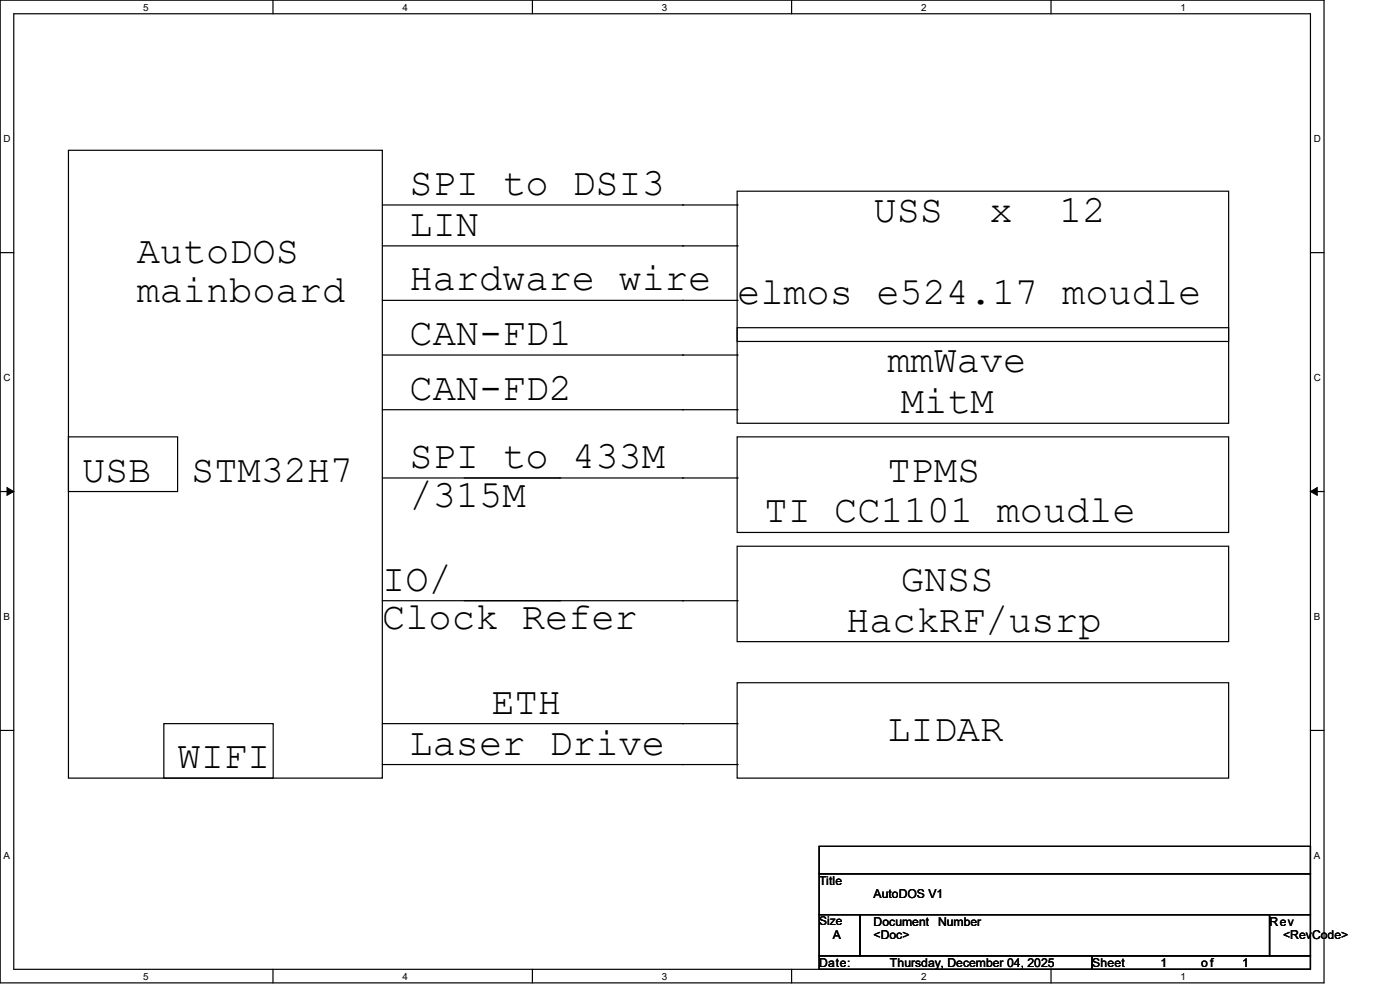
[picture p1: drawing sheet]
<svg xmlns="http://www.w3.org/2000/svg" width="297mm" height="210mm" viewBox="0 0 297 210" stroke-linecap="round" stroke-linejoin="round" font-family="sans-serif">
<defs><g id="words">
<g font-size="8.2">
<text x="86.9" y="41.3">SPI to DSI3</text>
<text x="185.3" y="47.1">USS</text>
<text x="209.9" y="47.1">x</text>
<text x="224.7" y="47.1">12</text>
<text x="86.9" y="50">LIN</text>
<text x="29" y="55.8">AutoDOS</text>
<text x="29" y="64">mainboard</text>
<text x="86.9" y="61.6">Hardware wire</text>
<text x="156.4" y="64.5">elmos e524.17 moudle</text>
<text x="86.9" y="73.2">CAN-FD1</text>
<text x="188.3" y="79">mmWave</text>
<text x="86.9" y="84.7">CAN-FD2</text>
<text x="191.1" y="87.7">MitM</text>
<text x="86.9" y="99.2">SPI to 433M</text>
<text x="17.4" y="102.2">USB</text>
<text x="40.6" y="102.2">STM32H7</text>
<text x="86.9" y="107.4">/315M</text>
<text x="188.3" y="102.2">TPMS</text>
<text x="162.2" y="110.8">TI CC1101 moudle</text>
<text x="81.1" y="125.3">IO/</text>
<text x="191.1" y="125.3">GNSS</text>
<text x="81.1" y="133.5">Clock Refer</text>
<text x="179.5" y="134">HackRF/usrp</text>
<text x="104.3" y="151.4">ETH</text>
<text x="86.9" y="160.1">Laser Drive</text>
<text x="188.3" y="157.1">LIDAR</text>
<text x="37.7" y="162.9">WIFI</text>
</g>
<g font-size="2.6">
<text x="173.8" y="187.7">Title</text>
<text x="185.3" y="190.6">AutoDOS V1</text>
<text x="185.3" y="196.3">Document</text>
<text x="199" y="196.3">Number</text>
<text x="269.3" y="196.3">Rev</text>
<text x="176.7" y="199.3">A</text>
<text x="185.3" y="199.3">&lt;Doc&gt;</text>
<text x="272.2" y="199.3">&lt;RevCode&gt;</text>
<text x="173.8" y="205.1">Date:</text>
<text x="188.8" y="205.1">Thursday, December 04, 2025</text>
<text x="231.7" y="205.1">Sheet</text>
<text x="246.2" y="205.1">1</text>
<text x="254.8" y="205.1">of</text>
<text x="263.5" y="205.1">1</text>
</g>
<text font-size="2.5" x="173.8" y="196.3">Size</text>
<g font-size="2.1">
<text x="30.4" y="2.2">5</text>
<text x="85.4" y="2.2">4</text>
<text x="140.4" y="2.2">3</text>
<text x="195.4" y="2.2">2</text>
<text x="250.5" y="2.2">1</text>
<text x=".8" y="30.1">D</text>
<text x="278.7" y="30.1">D</text>
<text x=".8" y="80.8">C</text>
<text x="278.7" y="80.8">C</text>
<text x=".8" y="131.5">B</text>
<text x="278.7" y="131.5">B</text>
<text x=".8" y="182.2">A</text>
<text x="278.7" y="182.2">A</text>
<text x="30.4" y="207.8">5</text>
<text x="85.4" y="207.8">4</text>
<text x="140.4" y="207.8">3</text>
<text x="195.4" y="207.8">2</text>
<text x="250.5" y="207.8">1</text>
</g>
</g></defs>
<path d="M0 0h280.9v208.5h-280.9zM2.9 2.9h275.1v202.7h-275.1z" fill="none" stroke="#000" stroke-width=".25"/>
<g fill="#fff">
<path d="M30.4 .3h1.1v2.4h-1.1z"/>
<path d="M30.4 205.9h1.1v2.3h-1.1z"/>
</g>
<path d="M57.9 0v2.9M57.9 205.6v2.9" fill="none" stroke="#000" stroke-width=".25"/>
<g fill="#fff">
<path d="M85.4 .3h1.1v2.4h-1.1z"/>
<path d="M85.4 205.9h1.1v2.3h-1.1z"/>
</g>
<path d="M112.9 0v2.9M112.9 205.6v2.9" fill="none" stroke="#000" stroke-width=".25"/>
<g fill="#fff">
<path d="M140.4 .3h1.2v2.4h-1.2z"/>
<path d="M140.4 205.9h1.2v2.3h-1.2z"/>
</g>
<path d="M167.9 0v2.9M167.9 205.6v2.9" fill="none" stroke="#000" stroke-width=".25"/>
<g fill="#fff">
<path d="M195.4 .3h1.2v2.4h-1.2z"/>
<path d="M195.4 205.9h1.2v2.3h-1.2z"/>
</g>
<path d="M223 0v2.9M223 205.6v2.9" fill="none" stroke="#000" stroke-width=".25"/>
<g fill="#fff">
<path d="M250.4 .3h1.2v2.4h-1.2z"/>
<path d="M250.4 205.9h1.2v2.3h-1.2z"/>
<path d="M.8 28.2h1.4v2.4h-1.4z"/>
<path d="M278.7 28.2h1.5v2.4h-1.5z"/>
<path d="M.8 78.9h1.4v2.3h-1.4z"/>
<path d="M278.7 78.9h1.5v2.3h-1.5z"/>
</g>
<path d="M0 53.6h2.9M278 53.6h2.9" fill="none" stroke="#000" stroke-width=".25"/>
<g fill="#fff">
<path d="M.8 129.6h1.3v2.3h-1.3z"/>
<path d="M278.7 129.6h1.4v2.3h-1.4z"/>
</g>
<path d="M0 104.3h2.9M278 104.3h2.9" fill="none" stroke="#000" stroke-width=".25"/>
<path d="M1.5 103.4l1.4 .9-1.4 .8zM278 104.3l1.4-.9v1.7z" fill="#000" stroke="#000" stroke-width=".21"/>
<g fill="#fff">
<path d="M.8 180.3h1.3v2.3h-1.3z"/>
<path d="M278.7 180.3h1.4v2.3h-1.4z"/>
</g>
<g fill="none" stroke="#000" stroke-width=".25">
<path d="M14.5 31.9h66.6v133.2h-66.6zM81.1 43.5h75.3M81.1 52.2h75.3M144.8 43.5h.1M144.8 52.2h.1M156.4 40.6h104.2v31.8h-104.2zM156.4 43.5h.1M156.4 52.2h.1M81.1 63.7h75.3M81.1 75.3h75.3M144.8 63.7h.1M144.8 75.3h.1"/>
<path d="M156.4 69.5h104.2v20.3h-104.2zM156.4 63.7h.1M156.4 75.3h.1M14.5 92.7h23.2v11.6h-23.2zM81.1 86.9h75.3M144.8 86.9h.1M156.4 92.7h104.2v20.2h-104.2zM156.4 86.9h.1M81.1 101.4h75.3M118.7 101.4h.1M144.8 101.4h.1M156.4 115.9h104.2v20.2h-104.2z"/>
<path d="M156.4 101.4h.1M81.1 127.4h75.3M118.7 127.4h.1M144.8 127.4h.1M156.4 127.4h.1M0 154.9h2.9M34.8 153.5h23.2v11.6h-23.2zM81.1 153.5h75.3M144.8 153.5h.1M156.4 144.8h104.2v20.3h-104.2zM156.4 153.5h.1M278 154.9h2.9"/>
<path d="M81.1 162.2h75.3M144.8 162.2h.1M156.4 162.2h.1M173.8 179.5h104.2v5.8h-104.2zM173.8 185.3h104.2v8.7h-104.2zM173.8 194h8.7v8.7h-8.7zM182.5 194h86.8v8.7h-86.8zM269.3 194h8.7v8.7h-8.7zM173.8 202.7h57.9v2.9h-57.9zM231.7 202.7h46.3v2.9h-46.3z"/>
</g>
<use href="#words"/>
</svg>
